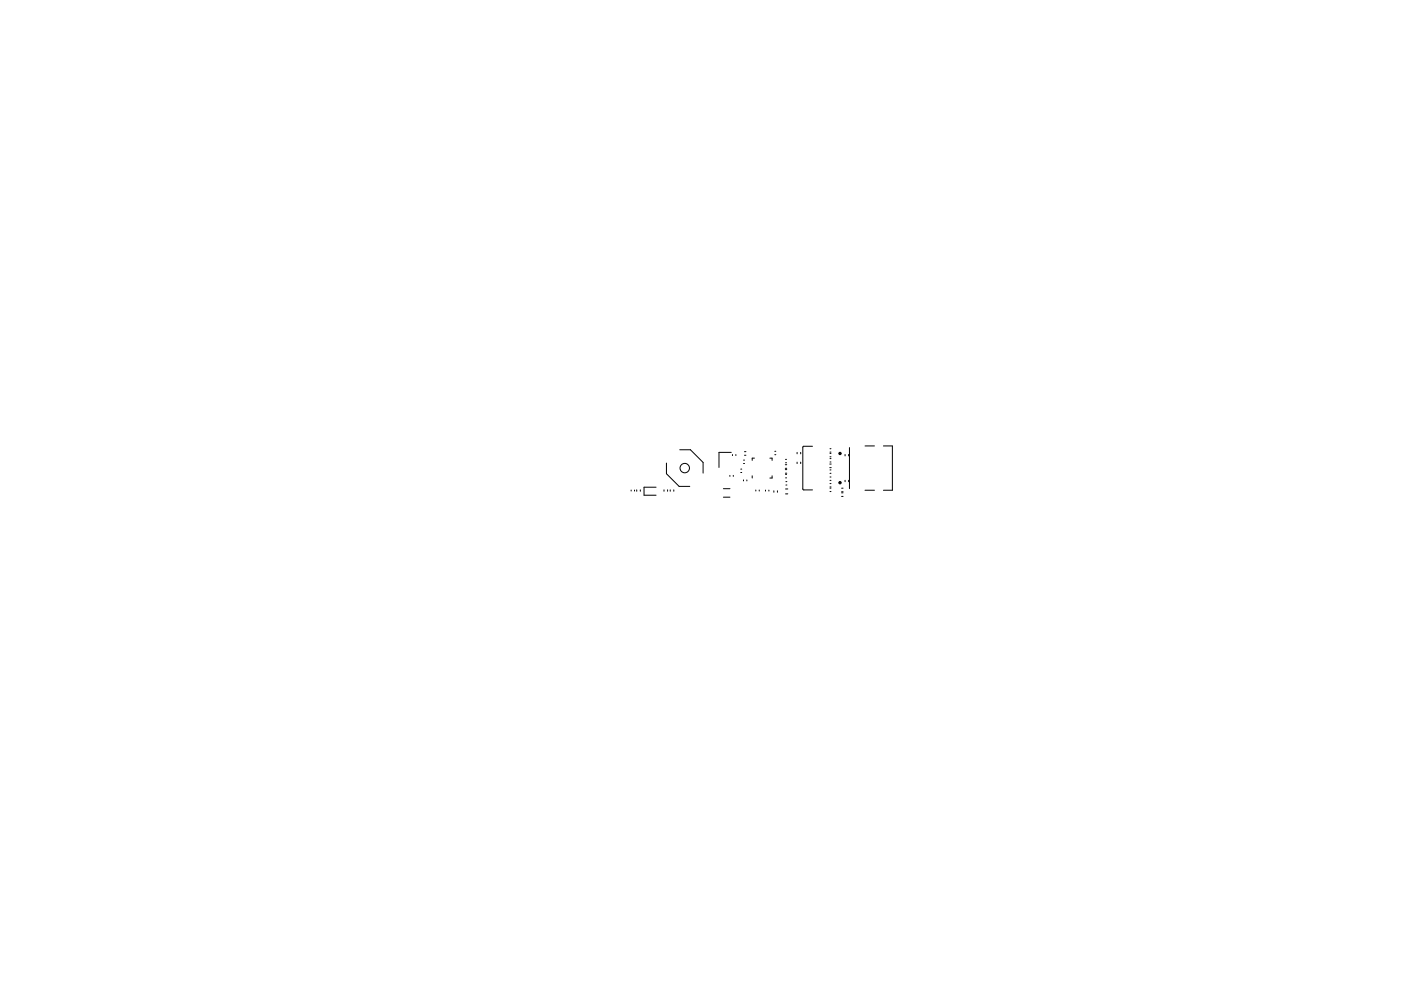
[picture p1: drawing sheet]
<svg xmlns="http://www.w3.org/2000/svg" width="297mm" height="210mm" viewBox="0 0 297 210" stroke-linecap="round" stroke-linejoin="round" font-family="sans-serif">
<g fill="none" stroke="#000" stroke-width=".21">
<path d="M141.3 98.2v2.3l2.7 2.7h2.2M144.1 95.4h2.3l2.7 2.7v2.3M155 96h-2.6v3.2M155.3 96.4v.3M156 96.4v.3M157.1 99.5h.2M157.6 98.3h.3M157.6 97.6h.3M157.8 96.6h.4M157.8 95.8h.4M160 97.2h-.5v.5M163.2 97.2h.5v.5"/>
<path d="M164.3 95.7h.2M164.3 96.5h.2M166.5 98.6h.3M166.5 99.4h.3M166.5 99.6h.3M166.5 97.5h.3M166.5 98.2h.3M169 96v.3M169 98v.4M169.8 96v.3M169.8 98v.4M172.3 94.7h-1.9l-.2 .2v8.9l.2 .1h1.9"/>
<path d="M175.9 99.2h.3M175.9 98.5h.3M176 96.2h.2M176 96.9h.2M176 95.9h.2M176 95.2h.2M176 99.7h.2M176 97.3h.2M176 98h.2M179.2 96.4v.3M179.9 96.4v.3M180.1 95v8.7"/>
<path d="M183.4 94.6h2M187.3 94.6h1.9v9.4h-1.9M133.8 104v.2M134.5 104v.2M135 103.9v.3M135.8 103.9v.3M139.1 103.4h-2.6v1.7h2.6M140.8 103.9v.3M141.5 103.9v.3M142.1 103.9v.3M142.9 103.9v.3M153.4 103.7h1.4"/>
<path d="M153.4 105.5h1.4M154.8 100.9v.2M155.5 100.9v.2M157.1 100.2h.2M157.6 101.8v.2M158.3 101.8v.2M159.5 100.9v.5M160.3 104v.2M161 104v.2M162.3 104v.2M163 104v.2M163.7 100.9v.5h-.5"/>
<path d="M164.1 104.1v.3M164.8 104.1v.3M166.5 100.4h.3M166.6 100.7h.2M166.6 101.4h.2M166.6 103.7h.4M166.6 104.8h.4M166.6 102.9h.2M166.6 102.2h.2M176 102.6h.2M176 103.3h.2M176 100.4h.2"/>
<path d="M176 101.2h.2M176 101.9h.2M176 104.3h.2M176 103.6h.2M178.4 104.6h.3M178.4 105.3h.3M178.4 104.3h.3M178.4 103.6h.3M179.2 101.9v.3M179.9 101.9v.3M183.4 104h2"/>
<circle cx="145.2" cy="99.3" r="1"/>
</g>
<g fill="#000" stroke="#000" stroke-width=".21">
<circle cx="178.1" cy="96.2" r=".25"/>
<circle cx="178.1" cy="102.4" r=".25"/>
</g>
</svg>
